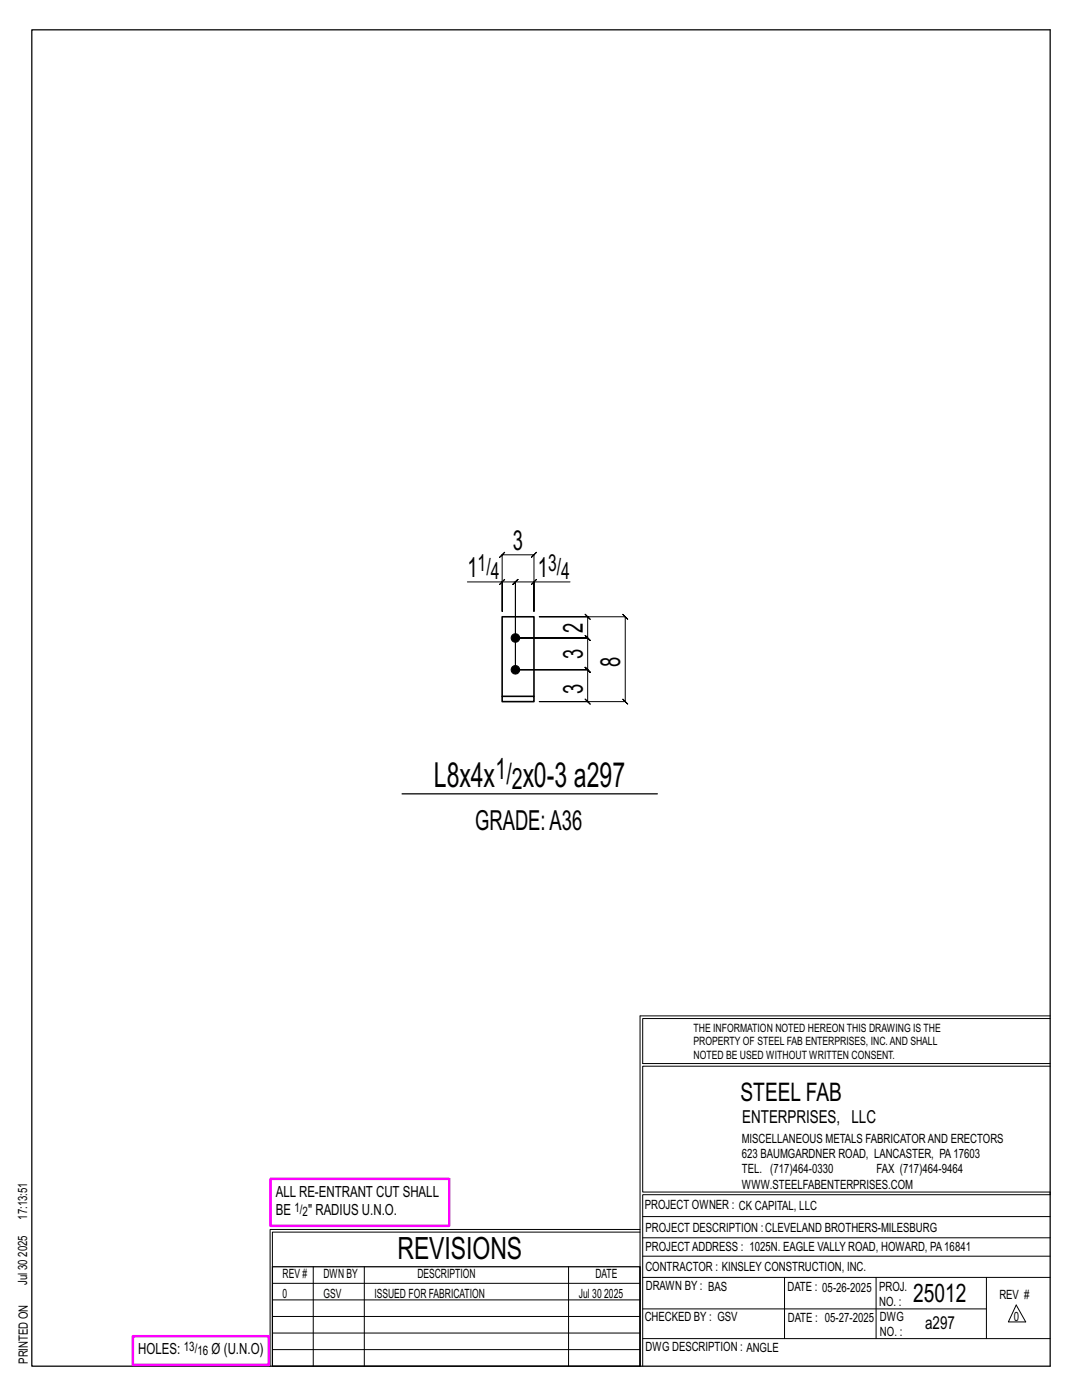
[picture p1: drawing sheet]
<svg xmlns="http://www.w3.org/2000/svg" width="216mm" height="279mm" viewBox="0 0 216 279" stroke-linecap="round" stroke-linejoin="round" font-family="sans-serif">
<defs><g id="words">
<g font-size="6.9">
<text x="86.6" y="157">L8x4x</text>
<text x="104.3" y="157">x0-3 a297</text>
</g>
<text font-size="6.1" x="79.3" y="251.3">REVISIONS</text>
<g font-size="5.9">
<text x="98.9" y="155.4">1/</text>
<text x="102.1" y="157.5">2</text>
</g>
<g font-size="5.5">
<text x="102.3" y="109.7">3</text>
<text x="93.3" y="115.1">1</text>
<text x="107.3" y="115.1">1</text>
<text x="116.3" y="131.5" transform="rotate(-90 116.3 131.5)">3</text>
<text x="116.3" y="126.2" transform="rotate(-90 116.3 126.2)">2</text>
<text x="123.8" y="133" transform="rotate(-90 123.8 133)">8</text>
<text x="116.3" y="138.4" transform="rotate(-90 116.3 138.4)">3</text>
<text x="94.8" y="165.7">GRADE:A36</text>
</g>
<g font-size="5.1">
<text x="147.8" y="219.8">STEEL FAB</text>
<text x="182.2" y="259.9">25012</text>
</g>
<g font-size="4.7">
<text x="95.3" y="113.9">1/</text>
<text x="109.4" y="113.9">3/</text>
<text x="97.9" y="115.6">4</text>
<text x="112" y="115.6">4</text>
</g>
<g font-size="3.6">
<text x="148.1" y="224.1">ENTERPRISES, LLC</text>
<text x="184.6" y="265.2">a297</text>
</g>
<g font-size="3.1">
<text x="55" y="238.9">ALL RE-ENTRANT CUT SHALL</text>
<text x="55" y="242.5">BE</text>
<text x="61.5" y="242.5">&quot; RADIUS U.N.O.</text>
<text x="27.6" y="270.2">HOLES:</text>
<text x="42.2" y="270.2">Ø (U.N.O)</text>
</g>
<g font-size="2.6">
<text x="58.8" y="241.8">1/</text>
<text x="60.4" y="242.7">2</text>
<text x="36.7" y="269.6">13/</text>
<text x="39.4" y="270.5">16</text>
</g>
<g font-size="2.5">
<text x="148" y="231.2">623 BAUMGARDNER ROAD, LANCASTER, PA17603</text>
<text x="148" y="228.1">MISCELLANEOUS METALS FABRICATORAND ERECTORS</text>
<text x="148" y="237.2">WWW.STEELFABENTERPRISES.COM</text>
<text x="148" y="234.2">TEL. (717)464-0330</text>
<text x="174.9" y="234.2">FAX (717)464-9464</text>
<text x="5.4" y="243.4" transform="rotate(-90 5.4 243.4)">17:13:51</text>
<text x="128.7" y="241.3">PROJECT OWNER : CK CAPITAL, LLC</text>
<text x="128.8" y="246">PROJECT DESCRIPTION :CLEVELAND BROTHERS-MILESBURG</text>
<text x="5.4" y="250.8" transform="rotate(-90 5.4 250.8)">2025</text>
<text x="128.8" y="249.7">PROJECTADDRESS : 1025N. EAGLE VALLY ROAD, HOWARD, PA16841</text>
<text x="5.4" y="256.5" transform="rotate(-90 5.4 256.5)">Jul 30</text>
<text x="56.4" y="255">REV #</text>
<text x="64.5" y="255">DWN BY</text>
<text x="83.3" y="255">DESCRIPTION</text>
<text x="118.8" y="255">DATE</text>
<text x="128.8" y="253.7">CONTRACTOR : KINSLEY CONSTRUCTION, INC.</text>
<text x="128.9" y="257.5">DRAWN BY : BAS</text>
<text x="157.1" y="257.6">DATE : 05-26-2025</text>
<text x="175.4" y="257.7">PROJ.</text>
<text x="56.4" y="259">0</text>
<text x="64.5" y="259">GSV</text>
<text x="74.7" y="259">ISSUED FOR FABRICATION</text>
<text x="115.5" y="259">Jul 30</text>
<text x="120.6" y="259">2025</text>
<text x="128.6" y="263.7">CHECKED BY : GSV</text>
<text x="157.2" y="263.7">DATE : 05-27-2025</text>
<text x="175.4" y="260.7">NO. :</text>
<text x="175.6" y="263.7">DWG</text>
<text x="199.4" y="259.2">REV #</text>
<text x="202.3" y="263.7">0</text>
<text x="128.8" y="269.7">DWG DESCRIPTION : ANGLE</text>
<text x="175.6" y="266.7">NO. :</text>
<text x="5.5" y="272.2" transform="rotate(-90 5.5 272.2)">PRINTED ON</text>
</g>
<g font-size="2.3">
<text x="138.4" y="208.6">PROPERTY OF STEEL FAB ENTERPRISES, INC.AND SHALL</text>
<text x="138.4" y="205.9">THE INFORMATION NOTED HEREON THIS DRAWING IS THE</text>
<text x="138.4" y="211.3">NOTED BE USED WITHOUT WRITTEN CONSENT.</text>
</g>
</g></defs>
<g fill="none" stroke="#000" stroke-width=".2">
<path d="M93.3 116.1h6.9v5.9v-11.3l-.5 .5 1-1-.5 .5h6.3l-.5 .5 1-1-.5 .5v11.3v-5.9h7.2M99.7 116.6l1-1zM100.2 116.1h2.6l-.5 .5 1-1-.5 .5v17.6v-17.6l-.5 .5 1-1-.5 .5h3.7M106 116.6l1-1zM102.8 127.3h14.5l.5 .5-1-1 .5 .5v-4.2l.5 .5-1-1 .5 .5h-9.7h17.2l-.5-.5 1 1-.5-.5v16.9l-.5-.5 1 1-.5-.5h-17.2h9.7l.5 .5-1-1 .5 .5v-6.3l.5 .5-1-1 .5 .5h-14.5h14.5l.5 .5-1-1 .5 .5v-6.4l.5 .5-1-1 .5 .5zM127.7 202.7v70M127.7 202.7h81.8M209.5 203.3h-81.3v9h81.3M209.5 212.8h-81.3v25.1h81.3v.5h-81.3v34.3M54.4 259.4h73.3M54.4 256.1h73.3M62.5 252.8v19.9"/>
<path d="M72.7 252.8v19.9M113.4 252.8v19.9M127.7 245.4h-73.8v27.3M127.7 245.9h-73.3v6.9M128.2 242.8h81.3M128.2 254.9h81.3M128.2 250.7h81.3M128.2 247h81.3M156.5 254.9v12.2M174.8 254.9v12.2M196.8 254.9v12.2M54.4 269.3h73.3"/>
<path d="M54.4 266h73.3M54.4 262.7h73.3M128.2 261.2h68.6M128.2 267.1h81.3M202.8 260.4l1.9 3.4h-3.5z"/>
</g>
<path d="M6.3 6h203.2v266.7h-203.2zM80.2 158.4h51M54.4 252.8h73.3v19.9h-73.3z" fill="none" stroke="#000" stroke-width=".25"/>
<path d="M54 235.3h35.6v9.3h-35.6zM26.5 266.7h27.1v5.7h-27.1z" fill="none" stroke="#f0f" stroke-width=".5"/>
<g fill="#000" stroke="#000" stroke-width=".2">
<circle cx="102.8" cy="127.3" r=".86"/>
<circle cx="102.8" cy="133.7" r=".86"/>
</g>
<path d="M100.2 139h6.3v1h-6.3zM100.2 139v-15.9h6.3v15.9" fill="none" stroke="#000" stroke-width=".32"/>
<use href="#words"/>
</svg>
